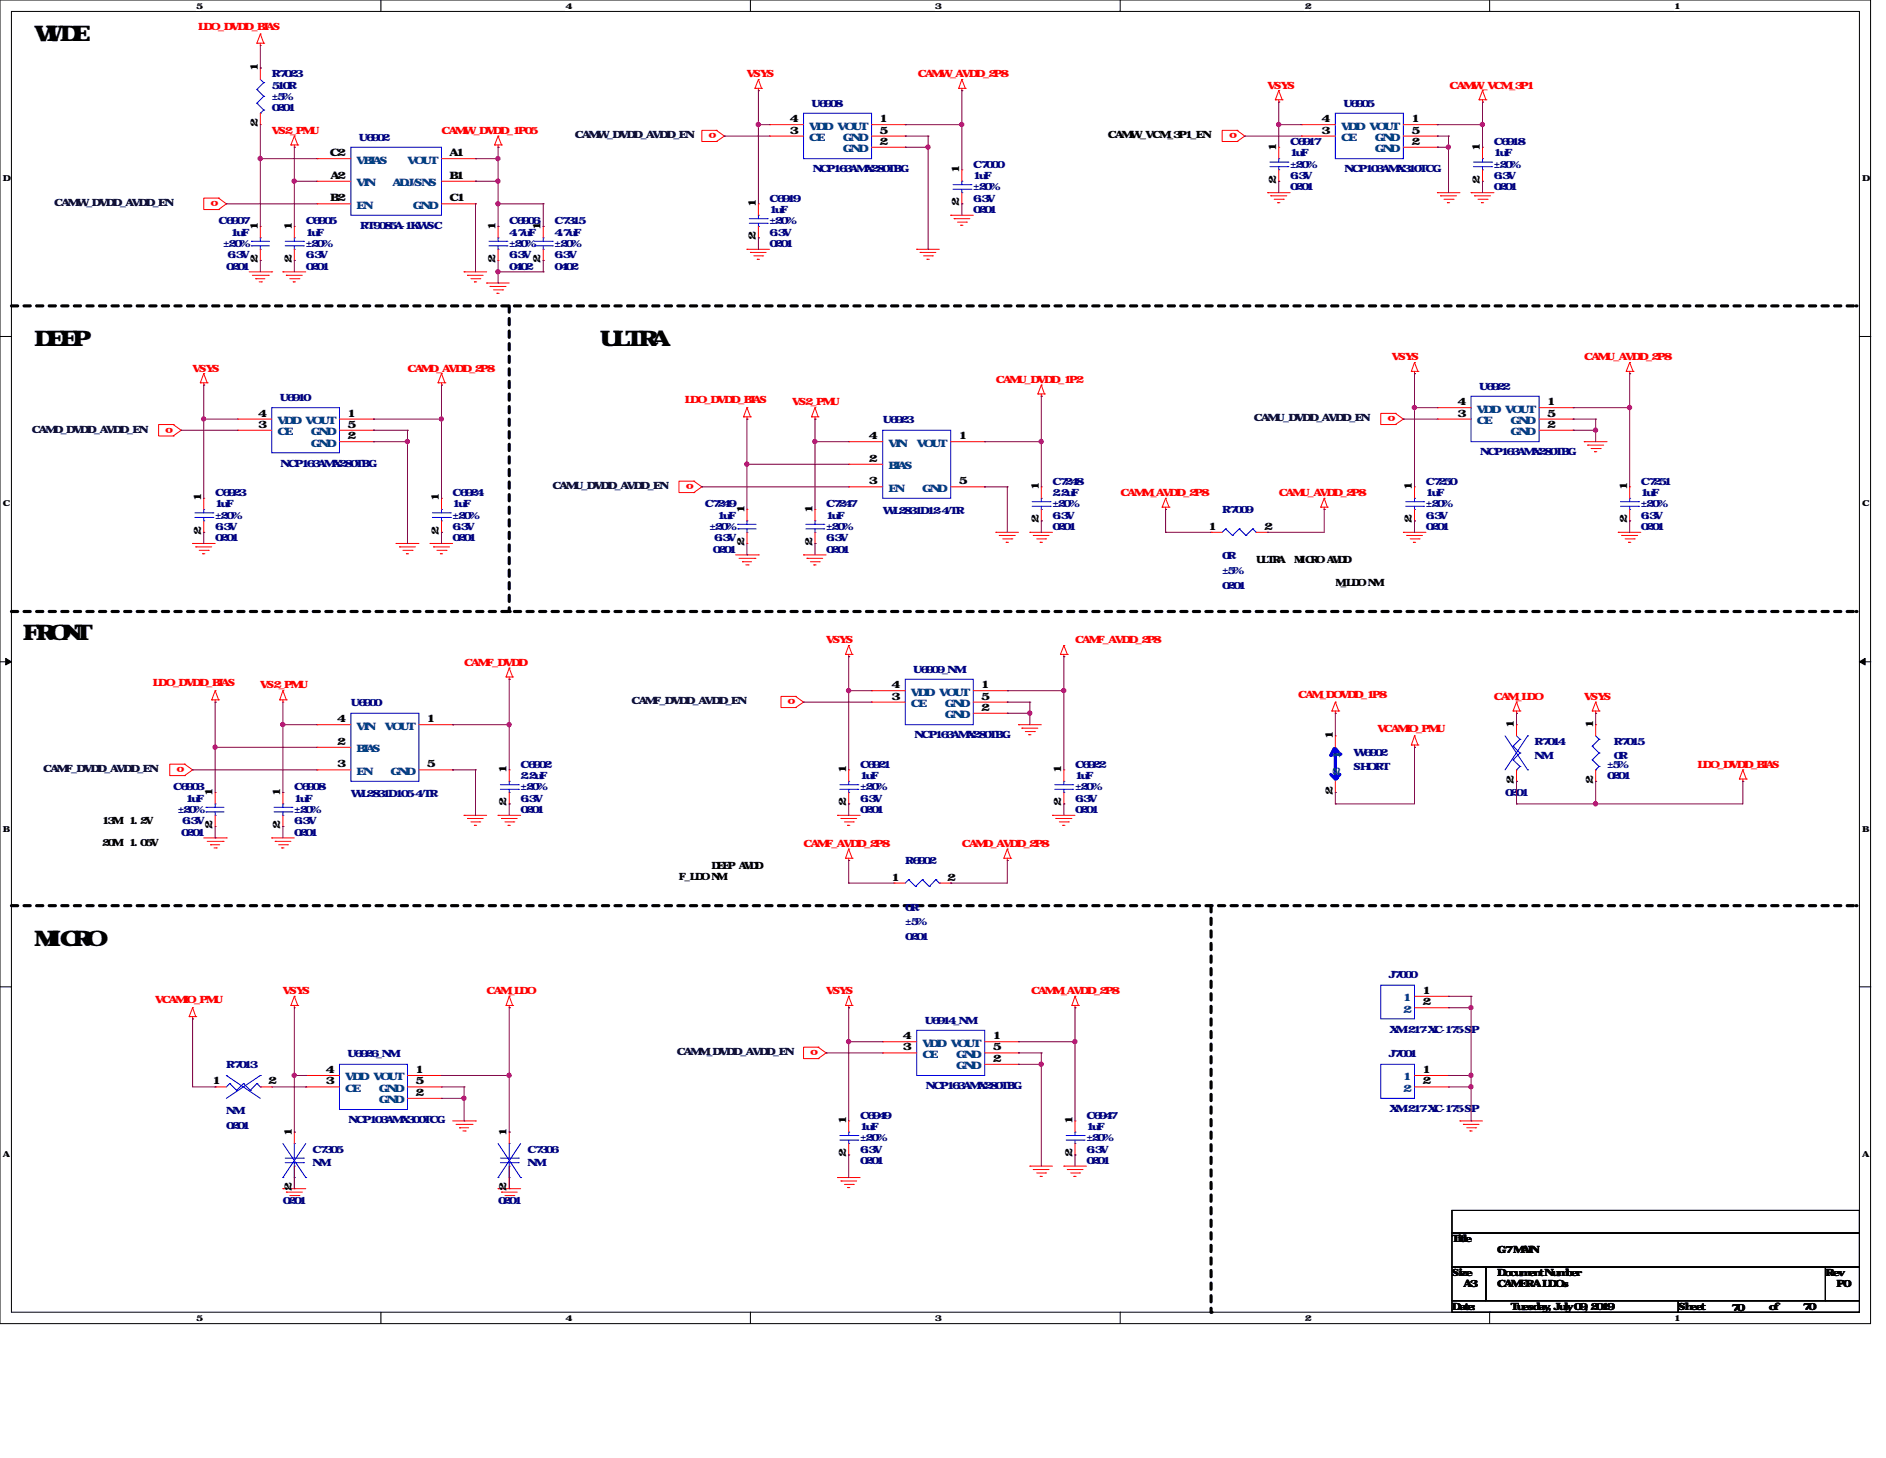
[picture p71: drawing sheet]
<svg xmlns="http://www.w3.org/2000/svg" width="279mm" height="216mm" viewBox="0 0 279 216" stroke-linecap="round" stroke-linejoin="round" font-family="sans-serif">
<defs><g id="words">
<g font-size="3.2">
<text x="5" y="6">W</text>
<text x="6.9" y="6">IDE</text>
<text x="5" y="51.3">DEEP</text>
<text x="88.9" y="51.3">ULTRA</text>
<text x="3.4" y="94.8">FRONT</text>
<text x="5" y="140.1">M</text>
<text x="6.9" y="140.1">ICRO</text>
</g>
<g font-size="1.5" fill="#f00">
<text x="29.3" y="4.4">LDO_DVDD_BIAS</text>
<text x="110.7" y="11.4">VSYS</text>
<text x="136" y="11.4">CAMW_AVDD_2P8</text>
<text x="187.8" y="13.1">VSYS</text>
<text x="214.8" y="13.1">CAMW_VCM_3P1</text>
<text x="40.3" y="19.8">VS2_PMU</text>
<text x="65.4" y="19.8">CAMW_DVDD_1P05</text>
<text x="106.1" y="19.7" transform="rotate(-180 106.1 19.7)">o</text>
<text x="183.3" y="19.7" transform="rotate(-180 183.3 19.7)">o</text>
<text x="32.4" y="29.8" transform="rotate(-180 32.4 29.8)">o</text>
<text x="206.2" y="53.3">VSYS</text>
<text x="234.7" y="53.3">CAMU_AVDD_2P8</text>
<text x="28.5" y="55">VSYS</text>
<text x="60.4" y="55">CAMD_AVDD_2P8</text>
<text x="101.4" y="59.7">LDO_DVDD_BIAS</text>
<text x="147.5" y="56.7">CAMU_DVDD_1P2</text>
<text x="25.7" y="63.3" transform="rotate(-180 25.7 63.3)">o</text>
<text x="117.3" y="60">VS2_PMU</text>
<text x="206.7" y="61.6" transform="rotate(-180 206.7 61.6)">o</text>
<text x="102.8" y="71.7" transform="rotate(-180 102.8 71.7)">o</text>
<text x="166" y="73.4">CAMM_AVDD_2P8</text>
<text x="189.4" y="73.4">CAMU_AVDD_2P8</text>
<text x="122.4" y="95.3">VSYS</text>
<text x="159.3" y="95.3">CAMF_AVDD_2P8</text>
<text x="22.6" y="101.6">LDO_DVDD_BIAS</text>
<text x="38.6" y="101.9">VS2_PMU</text>
<text x="68.7" y="98.6">CAMF_DVDD</text>
<text x="117.9" y="103.5" transform="rotate(-180 117.9 103.5)">o</text>
<text x="192.3" y="103.3">CAM_DOVDD_1P8</text>
<text x="221.3" y="103.6">CAM_LDO</text>
<text x="234.7" y="103.6">VSYS</text>
<text x="27.3" y="113.6" transform="rotate(-180 27.3 113.6)">o</text>
<text x="204" y="108.3">VCAMIO_PMU</text>
<text x="251.5" y="113.7">LDO_DVDD_BIAS</text>
<text x="119" y="125.4">CAMF_AVDD_2P8</text>
<text x="142.5" y="125.4">CAMD_AVDD_2P8</text>
<text x="23" y="148.5">VCAMIO_PMU</text>
<text x="41.9" y="147.2">VSYS</text>
<text x="72.1" y="147.2">CAM_LDO</text>
<text x="122.4" y="147.2">VSYS</text>
<text x="152.7" y="147.2">CAMM_AVDD_2P8</text>
<text x="121.2" y="155.5" transform="rotate(-180 121.2 155.5)">o</text>
</g>
<g font-size="1.5">
<text x="38.2" y="10.6" transform="rotate(-90 38.2 10.6)">1</text>
<text x="38.2" y="18.8" transform="rotate(-90 38.2 18.8)">2</text>
<text x="48.9" y="23.1">C2</text>
<text x="66.6" y="23.1">A1</text>
<text x="117" y="19.8">3</text>
<text x="117" y="18.1">4</text>
<text x="130.3" y="18.1">1</text>
<text x="130.3" y="21.4">2</text>
<text x="130.3" y="19.8">5</text>
<text x="164.1" y="20.5">CAMW_VCM_3P1_EN</text>
<text x="189.1" y="22.3" transform="rotate(-90 189.1 22.3)">1</text>
<text x="195.8" y="19.8">3</text>
<text x="195.8" y="18.1">4</text>
<text x="209.1" y="18.1">1</text>
<text x="209.1" y="21.4">2</text>
<text x="209.1" y="19.8">5</text>
<text x="219.2" y="22.3" transform="rotate(-90 219.2 22.3)">1</text>
<text x="48.9" y="29.8">B2</text>
<text x="49" y="26.5">A2</text>
<text x="66.6" y="26.5">B1</text>
<text x="66.6" y="29.8">C1</text>
<text x="142.1" y="25.7" transform="rotate(-90 142.1 25.7)">1</text>
<text x="189.1" y="27.2" transform="rotate(-90 189.1 27.2)">2</text>
<text x="219.2" y="27.2" transform="rotate(-90 219.2 27.2)">2</text>
<text x="38.2" y="34" transform="rotate(-90 38.2 34)">1</text>
<text x="43.2" y="34" transform="rotate(-90 43.2 34)">1</text>
<text x="73.4" y="34" transform="rotate(-90 73.4 34)">1</text>
<text x="80.1" y="34" transform="rotate(-90 80.1 34)">1</text>
<text x="112" y="35.6" transform="rotate(-90 112 35.6)">2</text>
<text x="112" y="30.7" transform="rotate(-90 112 30.7)">1</text>
<text x="142.1" y="30.6" transform="rotate(-90 142.1 30.6)">2</text>
<text x="38.2" y="38.9" transform="rotate(-90 38.2 38.9)">2</text>
<text x="43.2" y="38.9" transform="rotate(-90 43.2 38.9)">2</text>
<text x="73.4" y="38.9" transform="rotate(-90 73.4 38.9)">2</text>
<text x="80.1" y="38.9" transform="rotate(-90 80.1 38.9)">2</text>
<text x="215.9" y="60">4</text>
<text x="229.2" y="60">1</text>
<text x="38.2" y="63.3">3</text>
<text x="38.2" y="61.7">4</text>
<text x="51.5" y="61.7">1</text>
<text x="51.5" y="65">2</text>
<text x="51.5" y="63.3">5</text>
<text x="128.7" y="65">4</text>
<text x="142" y="65">1</text>
<text x="215.9" y="61.7">3</text>
<text x="229.2" y="63.3">2</text>
<text x="229.2" y="61.7">5</text>
<text x="128.7" y="68.4">2</text>
<text x="128.7" y="71.7">3</text>
<text x="142" y="71.7">5</text>
<text x="29.8" y="74.3" transform="rotate(-90 29.8 74.3)">1</text>
<text x="65" y="74.3" transform="rotate(-90 65 74.3)">1</text>
<text x="110.3" y="75.9" transform="rotate(-90 110.3 75.9)">1</text>
<text x="120.4" y="75.9" transform="rotate(-90 120.4 75.9)">1</text>
<text x="153.9" y="77.5" transform="rotate(-90 153.9 77.5)">2</text>
<text x="153.9" y="72.6" transform="rotate(-90 153.9 72.6)">1</text>
<text x="209.2" y="77.5" transform="rotate(-90 209.2 77.5)">2</text>
<text x="209.2" y="72.6" transform="rotate(-90 209.2 72.6)">1</text>
<text x="241" y="77.5" transform="rotate(-90 241 77.5)">2</text>
<text x="241" y="72.6" transform="rotate(-90 241 72.6)">1</text>
<text x="29.8" y="79.2" transform="rotate(-90 29.8 79.2)">2</text>
<text x="65" y="79.2" transform="rotate(-90 65 79.2)">2</text>
<text x="110.3" y="80.9" transform="rotate(-90 110.3 80.9)">2</text>
<text x="120.4" y="80.9" transform="rotate(-90 120.4 80.9)">2</text>
<text x="179" y="78.4">1</text>
<text x="186.1" y="83.4">ULTRA</text>
<text x="187.3" y="78.4">2</text>
<text x="191.7" y="83.4">MICRO AVDD共用调试</text>
<text x="197.8" y="86.7">M_LDO NM</text>
<text x="132.1" y="101.9">4</text>
<text x="145.4" y="101.9">1</text>
<text x="50" y="106.9">4</text>
<text x="63.2" y="106.9">1</text>
<text x="132.1" y="103.6">3</text>
<text x="145.4" y="105.2">2</text>
<text x="145.4" y="103.6">5</text>
<text x="224.3" y="107.8" transform="rotate(-90 224.3 107.8)">1</text>
<text x="236" y="107.8" transform="rotate(-90 236 107.8)">1</text>
<text x="50" y="110.3">2</text>
<text x="50" y="113.6">3</text>
<text x="63.2" y="113.6">5</text>
<text x="197.4" y="109.5" transform="rotate(-90 197.4 109.5)">1</text>
<text x="31.5" y="117.9" transform="rotate(-90 31.5 117.9)">1</text>
<text x="41.5" y="117.9" transform="rotate(-90 41.5 117.9)">1</text>
<text x="75.1" y="119.4" transform="rotate(-90 75.1 119.4)">2</text>
<text x="75.1" y="114.5" transform="rotate(-90 75.1 114.5)">1</text>
<text x="125.3" y="119.4" transform="rotate(-90 125.3 119.4)">2</text>
<text x="125.3" y="114.5" transform="rotate(-90 125.3 114.5)">1</text>
<text x="157.2" y="119.4" transform="rotate(-90 157.2 119.4)">2</text>
<text x="157.2" y="114.5" transform="rotate(-90 157.2 114.5)">1</text>
<text x="197.4" y="117.7" transform="rotate(-90 197.4 117.7)">2</text>
<text x="224.3" y="116" transform="rotate(-90 224.3 116)">2</text>
<text x="236" y="116" transform="rotate(-90 236 116)">2</text>
<text x="15.1" y="122">13M</text>
<text x="15.1" y="125.3">20M</text>
<text x="19.1" y="122">1.2V</text>
<text x="19.1" y="125.3">1.05V</text>
<text x="31.5" y="122.8" transform="rotate(-90 31.5 122.8)">2</text>
<text x="41.5" y="122.8" transform="rotate(-90 41.5 122.8)">2</text>
<text x="100.6" y="128.7">前摄跟DEEP AVDD共用调试</text>
<text x="100.6" y="130.3">F_LDO NM</text>
<text x="132.1" y="130.4">1</text>
<text x="140.3" y="130.4">2</text>
<text x="210.7" y="147.1">1</text>
<text x="210.7" y="148.8">2</text>
<text x="133.8" y="155.5">3</text>
<text x="133.8" y="153.9">4</text>
<text x="147.1" y="153.9">1</text>
<text x="147.1" y="155.5">5</text>
<text x="31.5" y="160.6">1</text>
<text x="39.8" y="160.6">2</text>
<text x="48.3" y="160.6">3</text>
<text x="48.3" y="158.9">4</text>
<text x="61.6" y="158.9">1</text>
<text x="61.6" y="160.6">5</text>
<text x="147.1" y="157.2">2</text>
<text x="210.7" y="158.9">1</text>
<text x="210.7" y="160.6">2</text>
<text x="61.6" y="162.3">2</text>
<text x="125.3" y="166.5" transform="rotate(-90 125.3 166.5)">1</text>
<text x="158.9" y="166.5" transform="rotate(-90 158.9 166.5)">1</text>
<text x="43.2" y="168.1" transform="rotate(-90 43.2 168.1)">1</text>
<text x="75.1" y="168.1" transform="rotate(-90 75.1 168.1)">1</text>
<text x="125.3" y="171.4" transform="rotate(-90 125.3 171.4)">2</text>
<text x="158.9" y="171.4" transform="rotate(-90 158.9 171.4)">2</text>
<text x="43.2" y="176.4" transform="rotate(-90 43.2 176.4)">2</text>
<text x="75.1" y="176.4" transform="rotate(-90 75.1 176.4)">2</text>
<text x="215.1" y="183.9">Title</text>
<text x="221.8" y="185.6">G7 MAIN</text>
<text x="215.1" y="189">Size</text>
<text x="216.8" y="190.6">A3</text>
<text x="221.8" y="190.6">CAMERA LDOs</text>
<text x="221.8" y="189">Document Number</text>
<text x="270.4" y="189">Rev</text>
<text x="272.1" y="190.6">P0</text>
<text x="215.1" y="194">Date:</text>
<text x="223.8" y="194">Tuesday, July 09, 2019</text>
<text x="248.6" y="194">Sheet</text>
<text x="256.5" y="194.1">70</text>
<text x="262" y="194">of</text>
<text x="267.1" y="194">70</text>
</g>
<g font-size="1.5" fill="#000080">
<text x="40.3" y="11.4">R7023</text>
<text x="40.3" y="13.1">510R</text>
<text x="40.3" y="14.8">±5%</text>
<text x="40.3" y="16.5">0201</text>
<text x="120.2" y="15.8">U6908</text>
<text x="199" y="15.8">U6905</text>
<text x="53.2" y="20.8">U6902</text>
<text x="191.1" y="21.5">C6917</text>
<text x="191.1" y="23.2">1uF</text>
<text x="221.3" y="21.5">C6918</text>
<text x="221.3" y="23.2">1uF</text>
<text x="114" y="29.9">C6919</text>
<text x="120.4" y="25.5">NCP163AMX280TBG</text>
<text x="144.2" y="24.8">C7000</text>
<text x="144.2" y="26.5">1uF</text>
<text x="144.2" y="29.9">6.3V</text>
<text x="144.2" y="28.2">±20%</text>
<text x="191.1" y="28.2">0201</text>
<text x="191.1" y="26.5">6.3V</text>
<text x="191.1" y="24.8">±20%</text>
<text x="199.2" y="25.5">NCP103AMX310TCG</text>
<text x="221.3" y="28.2">0201</text>
<text x="221.3" y="26.5">6.3V</text>
<text x="221.3" y="24.8">±20%</text>
<text x="32.4" y="33.2">C6907</text>
<text x="34.2" y="34.9">1uF</text>
<text x="45.3" y="33.2">C6905</text>
<text x="45.3" y="34.9">1uF</text>
<text x="53.3" y="33.9">RT9085A-1KWSC</text>
<text x="75.4" y="33.2">C6906</text>
<text x="75.4" y="34.9">4.7uF</text>
<text x="82.2" y="33.2">C7315</text>
<text x="82.2" y="34.9">4.7uF</text>
<text x="114" y="31.5">1uF</text>
<text x="114" y="34.9">6.3V</text>
<text x="114" y="33.2">±20%</text>
<text x="144.2" y="31.5">0201</text>
<text x="33.1" y="36.6">±20%</text>
<text x="33.5" y="39.9">0201</text>
<text x="33.7" y="38.3">6.3V</text>
<text x="45.3" y="39.9">0201</text>
<text x="45.3" y="38.3">6.3V</text>
<text x="45.3" y="36.6">±20%</text>
<text x="75.4" y="39.9">0402</text>
<text x="75.4" y="38.3">6.3V</text>
<text x="75.4" y="36.6">±20%</text>
<text x="82.2" y="39.9">0402</text>
<text x="82.2" y="38.3">6.3V</text>
<text x="82.2" y="36.6">±20%</text>
<text x="114" y="36.6">0201</text>
<text x="41.4" y="59.4">U6910</text>
<text x="219.1" y="57.7">U6922</text>
<text x="130.8" y="62.6">U6923</text>
<text x="41.6" y="69.1">NCP163AMX280TBG</text>
<text x="155.9" y="71.8">C7248</text>
<text x="211.2" y="71.8">C7250</text>
<text x="219.3" y="67.4">NCP163AMX280TBG</text>
<text x="243.1" y="71.8">C7251</text>
<text x="31.9" y="73.4">C6923</text>
<text x="31.9" y="75.1">1uF</text>
<text x="31.9" y="76.8">±20%</text>
<text x="67.1" y="73.4">C6924</text>
<text x="67.1" y="75.1">1uF</text>
<text x="67.1" y="76.8">±20%</text>
<text x="104.4" y="75.1">C7249</text>
<text x="106.3" y="76.8">1uF</text>
<text x="122.4" y="75.1">C7247</text>
<text x="122.4" y="76.8">1uF</text>
<text x="130.8" y="76.2">WL2831D12-4/TR</text>
<text x="155.9" y="73.4">2.2uF</text>
<text x="155.9" y="76.8">6.3V</text>
<text x="155.9" y="75.1">±20%</text>
<text x="181.1" y="76">R7009</text>
<text x="211.2" y="73.4">1uF</text>
<text x="211.2" y="76.8">6.3V</text>
<text x="211.2" y="75.1">±20%</text>
<text x="243.1" y="73.4">1uF</text>
<text x="243.1" y="76.8">6.3V</text>
<text x="243.1" y="75.1">±20%</text>
<text x="31.9" y="80.2">0201</text>
<text x="31.9" y="78.5">6.3V</text>
<text x="67.1" y="80.2">0201</text>
<text x="67.1" y="78.5">6.3V</text>
<text x="105.1" y="78.5">±20%</text>
<text x="105.6" y="81.8">0201</text>
<text x="105.8" y="80.2">6.3V</text>
<text x="122.4" y="81.8">0201</text>
<text x="122.4" y="80.2">6.3V</text>
<text x="122.4" y="78.5">±20%</text>
<text x="155.9" y="78.5">0201</text>
<text x="181.1" y="82.8">0R</text>
<text x="211.2" y="78.5">0201</text>
<text x="243.1" y="78.5">0201</text>
<text x="181.1" y="85">±5%</text>
<text x="181.1" y="87.2">0201</text>
<text x="135.3" y="99.6">U6909_NM</text>
<text x="52" y="104.5">U6900</text>
<text x="77.1" y="113.7">C6902</text>
<text x="127.4" y="113.7">C6921</text>
<text x="135.5" y="109.3">NCP163AMX280TBG</text>
<text x="159.3" y="113.7">C6922</text>
<text x="200.5" y="112">W6902</text>
<text x="227.3" y="110.3">R7014</text>
<text x="227.3" y="112.4">NM</text>
<text x="238.1" y="113.7">±5%</text>
<text x="239.1" y="110.3">R7015</text>
<text x="239.1" y="112.4">0R</text>
<text x="25.7" y="117.1">C6903</text>
<text x="27.5" y="118.7">1uF</text>
<text x="43.6" y="117.1">C6908</text>
<text x="43.6" y="118.7">1uF</text>
<text x="52" y="118.1">WL2831D105-4/TR</text>
<text x="77.1" y="115.4">2.2uF</text>
<text x="77.1" y="118.7">6.3V</text>
<text x="77.1" y="117.1">±20%</text>
<text x="127.4" y="115.4">1uF</text>
<text x="127.4" y="118.7">6.3V</text>
<text x="127.4" y="117.1">±20%</text>
<text x="159.3" y="115.4">1uF</text>
<text x="159.3" y="118.7">6.3V</text>
<text x="159.3" y="117.1">±20%</text>
<text x="200.5" y="114">SHORT</text>
<text x="223" y="117.9">0201</text>
<text x="238.1" y="115.4">0201</text>
<text x="26.3" y="120.4">±20%</text>
<text x="26.8" y="123.7">0201</text>
<text x="27" y="122.1">6.3V</text>
<text x="43.6" y="123.7">0201</text>
<text x="43.6" y="122.1">6.3V</text>
<text x="43.6" y="120.4">±20%</text>
<text x="77.1" y="120.4">0201</text>
<text x="127.4" y="120.4">0201</text>
<text x="159.3" y="120.4">0201</text>
<text x="134.1" y="127.9">R6902</text>
<text x="134.1" y="134.8">0R</text>
<text x="134.1" y="137">±5%</text>
<text x="134.1" y="139.2">0201</text>
<text x="205.7" y="144.9">J7000</text>
<text x="137" y="151.6">U6914_NM</text>
<text x="205.9" y="152.9">XM-217-XC-175-SP</text>
<text x="33.5" y="158.1">R7013</text>
<text x="51.5" y="156.6">U6926_NM</text>
<text x="137.2" y="161.3">NCP163AMX280TBG</text>
<text x="205.7" y="156.6">J7001</text>
<text x="33.5" y="165">NM</text>
<text x="33.5" y="167.2">0201</text>
<text x="51.6" y="166.3">NCP103AMX300TCG</text>
<text x="127.4" y="165.7">C6949</text>
<text x="127.4" y="167.3">1uF</text>
<text x="161" y="165.7">C6947</text>
<text x="161" y="167.3">1uF</text>
<text x="205.9" y="164.6">XM-217-XC-175-SP</text>
<text x="46.3" y="170.7">C7305</text>
<text x="46.3" y="172.7">NM</text>
<text x="78.1" y="170.7">C7306</text>
<text x="78.1" y="172.7">NM</text>
<text x="127.4" y="172.4">0201</text>
<text x="127.4" y="170.7">6.3V</text>
<text x="127.4" y="169">±20%</text>
<text x="161" y="172.4">0201</text>
<text x="161" y="170.7">6.3V</text>
<text x="161" y="169">±20%</text>
<text x="41.9" y="178.2">0201</text>
<text x="73.8" y="178.2">0201</text>
</g>
<g font-size="1.5" fill="#000040">
<text x="85.2" y="20.5">CAMW_DVDD_AVDD_EN</text>
<text x="8" y="30.5">CAMW_DVDD_AVDD_EN</text>
<text x="4.7" y="64.1">CAMD_DVDD_AVDD_EN</text>
<text x="185.8" y="62.4">CAMU_DVDD_AVDD_EN</text>
<text x="81.8" y="72.4">CAMU_DVDD_AVDD_EN</text>
<text x="93.6" y="104.3">CAMF_DVDD_AVDD_EN</text>
<text x="6.4" y="114.3">CAMF_DVDD_AVDD_EN</text>
<text x="100.2" y="156.3">CAMM_DVDD_AVDD_EN</text>
</g>
<g font-size="1.5" fill="#004080">
<text x="119.9" y="20.9">CE</text>
<text x="119.9" y="19.2">VDD VOUT</text>
<text x="124.9" y="22.5">GND</text>
<text x="124.9" y="20.9">GND</text>
<text x="198.7" y="20.9">CE</text>
<text x="198.7" y="19.2">VDD VOUT</text>
<text x="203.7" y="22.5">GND</text>
<text x="203.7" y="20.9">GND</text>
<text x="52.8" y="27.6">VIN</text>
<text x="52.8" y="24.2">VBIAS</text>
<text x="58.2" y="27.6">ADJ/SNS</text>
<text x="60.4" y="24.2">VOUT</text>
<text x="52.8" y="30.9">EN</text>
<text x="61.2" y="30.9">GND</text>
<text x="41.1" y="64.4">CE</text>
<text x="41.1" y="62.8">VDD VOUT</text>
<text x="46.1" y="64.4">GND</text>
<text x="218.8" y="62.8">CE</text>
<text x="218.8" y="61.1">VDD VOUT</text>
<text x="223.8" y="64.4">GND</text>
<text x="223.8" y="62.8">GND</text>
<text x="46.1" y="66.1">GND</text>
<text x="131.6" y="69.5">BIAS</text>
<text x="131.6" y="66.1">VIN</text>
<text x="135.8" y="66.1">VOUT</text>
<text x="131.6" y="72.8">EN</text>
<text x="136.6" y="72.8">GND</text>
<text x="135" y="104.7">CE</text>
<text x="135" y="103">VDD VOUT</text>
<text x="140" y="106.3">GND</text>
<text x="140" y="104.7">GND</text>
<text x="52.8" y="111.4">BIAS</text>
<text x="52.8" y="108">VIN</text>
<text x="57" y="108">VOUT</text>
<text x="198.5" y="112.4" transform="rotate(-90 198.5 112.4)">1</text>
<text x="52.8" y="114.7">EN</text>
<text x="57.8" y="114.7">GND</text>
<text x="198.5" y="114.8" transform="rotate(-90 198.5 114.8)">2</text>
<text x="207.9" y="148.3">1</text>
<text x="207.9" y="149.9">2</text>
<text x="136.7" y="155">VDD VOUT</text>
<text x="51.1" y="161.7">CE</text>
<text x="51.1" y="160">VDD VOUT</text>
<text x="56.1" y="161.7">GND</text>
<text x="136.7" y="156.6">CE</text>
<text x="141.6" y="158.3">GND</text>
<text x="141.6" y="156.6">GND</text>
<text x="207.9" y="160">1</text>
<text x="207.9" y="161.7">2</text>
<text x="56.1" y="163.4">GND</text>
</g>
<g font-size="1.2">
<text x="29" y="1.3">5</text>
<text x="83.8" y="1.3">4</text>
<text x="138.5" y="1.3">3</text>
<text x="193.3" y="1.3">2</text>
<text x="248" y="1.3">1</text>
<text x=".4" y="26.8">D</text>
<text x="275.9" y="26.8">D</text>
<text x=".4" y="75">C</text>
<text x="275.9" y="75">C</text>
<text x=".4" y="123.1">B</text>
<text x="275.9" y="123.1">B</text>
<text x=".4" y="171.3">A</text>
<text x="275.9" y="171.3">A</text>
<text x="29" y="195.6">5</text>
<text x="83.8" y="195.6">4</text>
<text x="138.5" y="195.6">3</text>
<text x="193.3" y="195.6">2</text>
<text x="248" y="195.6">1</text>
</g>
</g></defs>
<path d="M0 0h277.1v196h-277.1zM1.7 1.7h273.8v192.6h-273.8z" fill="none" stroke="#000" stroke-width=".15"/>
<g fill="#fff">
<path d="M29 .2h.7v1.3h-.7z"/>
<path d="M29 194.5h.7v1.3h-.7z"/>
</g>
<path d="M56.4 0v1.7M56.4 194.3v1.7" fill="none" stroke="#000" stroke-width=".15"/>
<g fill="#fff">
<path d="M83.8 .2h.6v1.3h-.6z"/>
<path d="M83.8 194.5h.6v1.3h-.6z"/>
</g>
<path d="M111.2 0v1.7M111.2 194.3v1.7" fill="none" stroke="#000" stroke-width=".15"/>
<g fill="#fff">
<path d="M138.5 .2h.6v1.3h-.6z"/>
<path d="M138.5 194.5h.6v1.3h-.6z"/>
</g>
<path d="M165.9 0v1.7M165.9 194.3v1.7" fill="none" stroke="#000" stroke-width=".15"/>
<g fill="#fff">
<path d="M193.3 .2h.6v1.3h-.6z"/>
<path d="M193.3 194.5h.6v1.3h-.6z"/>
</g>
<path d="M220.7 0v1.7M220.7 194.3v1.7" fill="none" stroke="#000" stroke-width=".15"/>
<g fill="#fff">
<path d="M248 .2h.7v1.3h-.7z"/>
<path d="M248 194.5h.7v1.3h-.7z"/>
<path d="M.4 25.7h.9v1.4h-.9z"/>
<path d="M275.9 25.7h.8v1.4h-.8z"/>
<path d="M.4 73.9h.9v1.3h-.9z"/>
<path d="M275.9 73.9h.8v1.3h-.8z"/>
</g>
<path d="M0 49.8h1.7M275.5 49.8h1.7" fill="none" stroke="#000" stroke-width=".15"/>
<g fill="#fff">
<path d="M.4 122h.8v1.4h-.8z"/>
<path d="M275.9 122h.7v1.4h-.7z"/>
</g>
<path d="M0 98h1.7M275.5 98h1.7" fill="none" stroke="#000" stroke-width=".15"/>
<path d="M.8 97.5l.9 .5-.9 .5zM275.5 98l.8-.5v1z" fill="#000" stroke="#000" stroke-width=".15"/>
<g fill="#fff">
<path d="M.4 170.2h.8v1.3h-.8z"/>
<path d="M275.9 170.2h.7v1.3h-.7z"/>
</g>
<path d="M0 146.1h1.7M275.5 146.1h1.7M215.1 179.2h60.4v3.4h-60.4zM215.1 182.6h60.4v5h-60.4zM215.1 187.6h5v5h-5zM215.1 192.6h33.5v1.7h-33.5zM220.1 187.6h50.3v5h-50.3zM248.6 192.6h26.9v1.7h-26.9zM270.4 187.6h5.1v5h-5.1z" fill="none" stroke="#000" stroke-width=".15"/>
<path d="M1.7 45.3h273.3M75.4 45.3v45.3M1.7 90.6h273.3M1.7 134.1h273.3M179.4 134.1v60.2" fill="none" stroke="#000" stroke-width=".47" stroke-dasharray=".9 .9"/>
<g fill="#000" stroke-dasharray=".9 .9">
<circle cx="275" cy="45.3" r=".23"/>
<circle cx="75.4" cy="90.6" r=".23"/>
<circle cx="275" cy="90.6" r=".23"/>
<circle cx="275" cy="134.1" r=".23"/>
<circle cx="179.4" cy="194.3" r=".23"/>
</g>
<g fill="none" stroke="#f00" stroke-width=".15">
<path d="M38.1 6.4h.1M38.1 6.4h1M38.6 6.7h.1M38.6 5h.1M38.6 10.1h.1M38.6 18.5h.1M38.6 6.4v.3M38.6 10.1v1.7M38.6 16.8v1.7M38.6 5l-.5 1.4M38.6 5l.5 1.4M39.1 6.4h.1"/>
<path d="M106.1 19.3h.1M106.1 19.3h-2.1v1.7h2.1M106.1 19.3l1.2 .9-1.2 .8M111.8 13.1h.1M111.8 13.1h1M112.4 13.4h.1M112.4 11.8h.1M112.4 13.1v.3M112.4 11.8l-.6 1.3M112.4 11.8l.4 1.3M112.8 13.1h.1M114 18.5h.1"/>
<path d="M114 18.5h5M129.1 18.5h5M134.1 18.5h.1M142 13.1h.1M142 13.1h1M142.5 13.4h.1M142.5 11.8h.1M142.5 13.1v.3M142.5 11.8l.5 1.3M142.5 11.8l-.5 1.3M143 13.1h.1M183.3 19.3h.1"/>
<path d="M183.3 19.3h-2.2v1.7h2.2M183.3 19.3l1.1 .9-1.1 .8M188.9 14.8h.1M188.9 14.8h1M189.4 15.1h.1M189.4 13.4h.1M189.4 14.8v.3M189.4 13.4l-.5 1.4M189.4 13.4l.5 1.4M189.9 14.8h.1M192.8 18.5h.1M192.8 18.5h5"/>
<path d="M207.9 18.5h5M212.9 18.5h.1M219.1 14.8h.1M219.1 14.8h1M219.6 15.1h.1M219.6 13.4h.1M219.6 14.8v.3M219.6 13.4l.5 1.4M219.6 13.4l-.5 1.4M220.1 14.8h.1M32.4 31h.1M32.4 29.3h.1"/>
<path d="M32.4 29.3h-2.2v1.7h2.2M32.4 29.3l1.1 .9-1.1 .8M43.1 21.5h.1M43.1 21.5h1M43.6 21.8h.1M43.6 20.2h.1M43.6 21.5v.3M43.6 20.2l-.5 1.3M43.6 20.2l.5 1.3M44.1 21.5h.1M46.9 26.8h.1M46.9 30.2h.1"/>
<path d="M46.9 23.5h.1M46.9 23.5h5.1M46.9 26.8h5.1M46.9 30.2h5.1M65.4 23.5h5M65.4 26.8h5M65.4 30.2h5M70.4 23.5h.1M70.4 26.8h.1M70.4 30.2h.1M73.3 21.5h.1M73.3 21.5h1"/>
<path d="M73.8 21.8h.1M73.8 20.2h.1M73.8 33.5h.1M73.8 38.6h.1M73.8 21.5v.3M73.8 33.5v1.7M73.8 36.9v1.7M73.8 20.2l-.5 1.3M73.8 20.2l.5 1.3M74.3 21.5h.1M106.1 21h.1M110.7 36.9h.1"/>
<path d="M110.7 36.9h3.3M111.2 37.4h.1M111.2 37.4h2.3M111.7 37.9h1.3M112.2 38.4h.1M112.2 38.4h.3M112.4 30.2h.1M112.4 35.2h.1M112.4 30.2v1.7M112.4 33.5v1.7M113 37.9h.1M114 20.2h.1"/>
<path d="M114 20.2h5M129.1 21.8h5M129.1 20.2h5M134.1 21.8h.1M134.1 20.2h.1M135.8 36.9h.1M135.8 36.9h3.3M136.3 37.4h.1M136.3 37.4h2.3M136.8 37.9h1.3M137.3 38.4h.1M137.3 38.4h.4"/>
<path d="M138.1 37.9h.1M140.8 31.9h.1M140.8 31.9h3.4M141.4 32.4h.1M141.4 32.4h2.3M141.9 32.9h1.3M142.3 33.4h.1M142.3 33.4h.4M142.5 25.1h.1M142.5 30.2h.1M142.5 25.1v1.7M142.5 28.5v1.7"/>
<path d="M143.2 32.9h.1M183.3 21h.1M187.8 28.5h.1M187.8 28.5h3.3M188.3 29h.1M188.3 29h2.3M188.8 29.5h1.3M189.3 30h.1M189.3 30h.3M189.4 21.8h.1M189.4 26.8h.1M189.4 21.8v1.7"/>
<path d="M189.4 25.1v1.7M190.1 29.5h.1M192.8 20.2h.1M192.8 20.2h5M207.9 21.8h5M207.9 20.2h5M212.9 28.5h.1M212.9 21.8h.1M212.9 20.2h.1M212.9 28.5h3.4M213.4 29h.1M213.4 29h2.4"/>
<path d="M213.9 29.5h1.4M214.4 30h.1M214.4 30h.4M215.3 29.5h.1M217.9 28.5h.1M217.9 28.5h3.4M218.4 29h.1M218.4 29h2.4M218.9 29.5h1.4M219.5 30h.1M219.5 30h.3M219.6 21.8h.1"/>
<path d="M219.6 26.8h.1M219.6 21.8v1.7M219.6 25.1v1.7M220.3 29.5h.1M29.7 56.7h.1M29.7 56.7h1M30.2 57h.1M30.2 55.3h.1M30.2 56.7v.3M30.2 55.3l-.5 1.4M30.2 55.3l.5 1.4M30.7 56.7h.1"/>
<path d="M36.9 40.3h3.4M37.4 40.8h2.4M37.9 41.3h.1M37.9 41.3h1.3M38.4 41.7h.3M38.7 41.7h.1M39.8 40.8h.1M40.3 40.3h.1M41.9 40.3h.1M41.9 40.3h3.4M42.4 40.8h.1M42.4 40.8h2.4"/>
<path d="M42.9 41.3h1.4M43.4 41.7h.1M43.4 41.7h.4M44.3 41.3h.1M64.9 56.7h.1M64.9 56.7h1M65.4 57h.1M65.4 55.3h.1M65.4 56.7v.3M65.4 55.3l-.5 1.4M65.4 55.3l.5 1.4M65.9 56.7h.1"/>
<path d="M68.7 40.3h.1M68.7 40.3h3.4M69.3 40.8h.1M69.3 40.8h2.3M69.8 41.3h1.3M70.3 41.7h.1M70.3 41.7h.3M71.1 41.3h.1M72.1 41.9h.1M72.1 41.9h3.3M72.6 42.4h.1M72.6 42.4h2.4"/>
<path d="M73.1 42.9h1.4M73.6 43.4h.1M73.6 43.4h.4M74.5 42.9h.1M153.8 58.3h.1M153.8 58.3h.9M154.3 58.7h.1M154.3 57h.1M154.3 58.3v.4M154.3 57l-.5 1.3M154.3 57l.4 1.3M154.7 58.3h.1"/>
<path d="M209.1 55h.1M209.1 55h1M209.5 55.3h.1M209.5 53.7h.1M209.5 55v.3M209.5 53.7l-.4 1.3M209.5 53.7l.6 1.3M210.1 55h.1M240.9 55h.1M240.9 55h1M241.4 55.3h.1M241.4 53.7h.1"/>
<path d="M241.4 55v.3M241.4 53.7l-.5 1.3M241.4 53.7l.5 1.3M241.9 55h.1M25.7 64.6h.1M25.7 62.9h.1M25.7 62.9h-2.2v1.7h2.2M25.7 62.9l1.1 .8-1.1 .9M30.2 73.8h.1M30.2 78.8h.1M30.2 73.8v1.6M30.2 77.1v1.7"/>
<path d="M35.2 63.7h.1M35.2 62.1h.1M35.2 62.1h5.1M35.2 63.7h5.1M50.3 65.4h5M50.3 62.1h5M50.3 63.7h5M55.3 62.1h.1M55.3 65.4h.1M55.3 63.7h.1M102.8 72.9h.1M102.8 71.2h.1"/>
<path d="M102.8 71.2h-2.2v1.7h2.2M102.8 71.2l1.2 .9-1.2 .8M110.2 61.7h.1M110.2 61.7h1M110.7 62.1h.1M110.7 60.4h.1M110.7 75.4h.1M110.7 61.7v.4M110.7 75.4v1.7M110.7 78.8v1.7M110.7 60.4l-.5 1.3M110.7 60.4l.5 1.3"/>
<path d="M111.2 61.7h.1M120.2 61.7h.1M120.2 61.7h1M120.7 62.1h.1M120.7 60.4h.1M120.7 61.7v.4M120.7 60.4l-.5 1.3M120.7 60.4l.5 1.3M121.2 61.7h.1M147.5 78.8h.1M147.5 78.8h3.4M148 79.3h.1"/>
<path d="M148 79.3h2.4M148.5 79.8h1.4M149.9 79.8h.1M152.6 78.8h.1M152.6 78.8h3.3M153.1 79.3h.1M153.1 79.3h2.3M153.6 79.8h1.3M154.9 79.8h.1M172.2 75.1h.1M172.2 75.1h1M172.7 75.4h.1"/>
<path d="M172.7 73.8h.1M172.7 75.1v.3M172.7 73.8l-.5 1.3M172.7 73.8l.5 1.3M173.2 75.1h.1M179.4 78.8h.1M179.4 78.8h1.7M186.1 78.8h1.7M187.8 78.8h.1M195.7 75.1h.1M195.7 75.1h.9M196.2 75.4h.1"/>
<path d="M196.2 73.8h.1M196.2 75.1v.3M196.2 73.8l-.5 1.3M196.2 73.8l.4 1.3M196.6 75.1h.1M206.7 62.9h.1M206.7 61.2h.1M206.7 61.2h-2.1v1.7h2.1M206.7 61.2l1.2 .9-1.2 .8M207.9 78.8h.1M207.9 78.8h3.3M208.4 79.3h.1"/>
<path d="M208.4 79.3h2.3M208.9 79.8h1.3M209.5 72.1h.1M209.5 77.1h.1M209.5 72.1v1.7M209.5 75.4v1.7M210.2 79.8h.1M234.7 65.4h.1M234.7 65.4h3.4M235.2 65.9h.1M235.2 65.9h2.4M235.7 66.4h1.4"/>
<path d="M236.2 66.9h.1M236.2 66.9h.4M237.1 66.4h.1M239.7 78.8h.1M239.7 78.8h3.4M240.2 79.3h.1M240.2 79.3h2.4M240.7 79.8h1.4M241.4 72.1h.1M241.4 77.1h.1M241.4 72.1v1.7M241.4 75.4v1.7"/>
<path d="M242.1 79.8h.1M28.5 80.5h.1M28.5 80.5h3.4M29 81h.1M29 81h2.4M29.5 81.5h1.4M30 82h.1M30 82h.4M30.9 81.5h.1M58.7 80.5h.1M58.7 80.5h3.4M59.2 81h.1"/>
<path d="M59.2 81h2.4M59.7 81.5h1.3M60.2 82h.1M60.2 82h.3M61 81.5h.1M63.7 80.5h.1M63.7 80.5h3.4M64.2 81h.1M64.2 81h2.4M64.7 81.5h1.4M65.2 82h.1M65.2 82h.4"/>
<path d="M66.1 81.5h.1M75.4 98.9h.1M75.4 98.9l-.4 1.3M75.4 98.9l.5 1.3M109 82.2h3.4M109.5 82.7h2.3M110 83.2h.1M110 83.2h1.3M110.5 83.7h.3M110.7 80.5h.1M110.8 83.7h.1M111.8 82.7h.1"/>
<path d="M112.4 82.2h.1M119 82.2h.1M119 82.2h3.4M119.5 82.7h.1M119.5 82.7h2.4M120.1 83.2h1.3M120.6 83.7h.1M120.6 83.7h.3M121.4 83.2h.1M125.3 96.9h.1M125.3 96.9h.9M125.7 97.2h.1"/>
<path d="M125.7 95.6h.1M125.7 96.9v.3M125.7 95.6l-.4 1.3M125.7 95.6l.5 1.3M126.2 96.9h.1M149.1 80.3h.1M149.1 80.3h.3M154.1 80.3h.1M154.1 80.3h.3M157.1 96.9h.1M157.1 96.9h1M157.6 97.2h.1"/>
<path d="M157.6 95.6h.1M157.6 96.9v.3M157.6 95.6l-.5 1.3M157.6 95.6l.5 1.3M158.1 96.9h.1M209.4 80.3h.1M209.4 80.3h.3M241.3 80.3h.1M241.3 80.3h.3M27.3 114.9h.1M27.3 113.2h.1M27.3 113.2h-2.2v1.7h2.2"/>
<path d="M27.3 113.2l1.2 .8-1.2 .9M31.4 103.6h.1M31.4 103.6h1M31.9 104h.1M31.9 102.3h.1M31.9 103.6v.4M31.9 102.3l-.5 1.3M31.9 102.3l.5 1.3M32.4 103.6h.1M41.4 103.6h.1M41.4 103.6h1M41.9 104h.1"/>
<path d="M41.9 102.3h.1M41.9 117.3h.1M41.9 103.6v.4M41.9 117.3v1.7M41.9 102.3l-.5 1.3M41.9 102.3l.5 1.3M42.4 103.6h.1M46.9 110.7h.1M46.9 114h.1M46.9 107.3h.1M46.9 107.3h5.1M46.9 110.7h5.1"/>
<path d="M46.9 114h5.1M62.1 107.3h5M62.1 114h5M67.1 107.3h.1M67.1 114h.1M75 100.2h.1M75 100.2h.9M75.4 100.6h.1M75.4 114h.1M75.4 119h.1M75.4 100.2v.4M75.4 114v1.7"/>
<path d="M75.4 117.3v1.7M75.9 100.2h.1M117.9 104.8h.1M117.9 103.1h.1M117.9 103.1h-2.2v1.7h2.2M117.9 103.1l1.1 .9-1.1 .8M125.7 114h.1M125.7 119h.1M125.7 114v1.7M125.7 117.3v1.7M129.1 104h.1M129.1 102.3h.1"/>
<path d="M129.1 102.3h5M129.1 104h5M144.2 102.3h5M144.2 105.6h5M144.2 104h5M149.2 102.3h.1M149.2 105.6h.1M149.2 104h.1M150.9 107.3h.1M150.9 107.3h3.4M151.4 107.8h.1M151.4 107.8h2.4"/>
<path d="M151.9 108.3h1.3M152.4 108.8h.1M152.4 108.8h.3M153.2 108.3h.1M157.6 114h.1M157.6 119h.1M157.6 114v1.7M157.6 117.3v1.7M197.3 105.3h.1M197.3 105.3h1M197.8 105.6h.1M197.8 104h.1"/>
<path d="M197.8 105.3v.3M197.8 104l-.5 1.3M197.8 104l.5 1.3M198.3 105.3h.1M209.1 110.3h.1M209.1 110.3h1M209.5 110.7h.1M209.5 109h.1M209.5 110.3v.4M209.5 109l-.4 1.3M209.5 109l.6 1.3M210.1 110.3h.1"/>
<path d="M224.2 105.3h.1M224.2 105.3h1M224.7 105.6h.1M224.7 104h.1M224.7 107.3h.1M224.7 115.7h.1M224.7 105.3v.3M224.7 107.3v1.7M224.7 114v1.7M224.7 104l-.5 1.3M224.7 104l.5 1.3M225.2 105.3h.1"/>
<path d="M235.9 105.3h.1M235.9 105.3h1M236.4 105.6h.1M236.4 104h.1M236.4 105.3v.3M236.4 104l-.5 1.3M236.4 104l.5 1.3M236.9 105.3h.1M257.7 115.4h.1M257.7 115.4h1M258.2 115.7h.1M258.2 114h.1"/>
<path d="M258.2 115.4v.3M258.2 114l-.5 1.4M258.2 114l.5 1.4M258.7 115.4h.1M30.2 124.1h3.3M30.7 124.6h2.4M31.2 125.1h.1M31.2 125.1h1.4M31.7 125.6h.3M32 125.6h.1M33.1 124.6h.1M33.5 124.1h.1"/>
<path d="M40.3 124.1h.1M40.3 124.1h3.3M40.8 124.6h.1M40.8 124.6h2.3M41.3 125.1h1.3M41.7 125.6h.1M41.7 125.6h.4M41.9 122.4h.1M41.9 120.7v1.7M42.6 125.1h.1M68.7 120.7h.1M68.7 120.7h3.4"/>
<path d="M69.3 121.2h.1M69.3 121.2h2.3M69.8 121.7h1.3M70.3 122.2h.1M70.3 122.2h.3M71.1 121.7h.1M73.8 120.7h.1M73.8 120.7h3.3M74.3 121.2h.1M74.3 121.2h2.3M74.8 121.7h1.3M75.3 122.2h.1"/>
<path d="M75.3 122.2h.3M76.1 121.7h.1M124.1 120.7h.1M124.1 120.7h3.3M124.6 121.2h.1M124.6 121.2h2.3M125.1 121.7h1.3M125.3 127.1h.1M125.3 127.1h.9M125.6 122.2h.1M125.6 122.2h.3M125.7 127.4h.1"/>
<path d="M125.7 125.7h.1M125.7 127.1v.3M125.7 125.7l-.4 1.4M125.7 125.7l.5 1.4M126.2 127.1h.1M126.4 121.7h.1M132.5 130.8h.1M132.5 130.8h1.6M139.1 130.8h1.7M140.8 130.8h.1M148.7 127.1h.1M148.7 127.1h1"/>
<path d="M149.2 127.4h.1M149.2 125.7h.1M149.2 127.1v.3M149.2 125.7l-.5 1.4M149.2 125.7l.5 1.4M149.7 127.1h.1M155.9 120.7h.1M155.9 120.7h3.4M156.4 121.2h.1M156.4 121.2h2.4M156.9 121.7h1.4M157.4 122.2h.1"/>
<path d="M157.4 122.2h.4M158.3 121.7h.1M28 150.5h.1M28 150.5h1M28.5 150.9h.1M28.5 149.2h.1M28.5 150.5v.4M28.5 149.2l-.5 1.3M28.5 149.2l.5 1.3M29 150.5h.1M43.1 148.9h.1M43.1 148.9h1"/>
<path d="M43.6 149.2h.1M43.6 147.5h.1M43.6 148.9v.3M43.6 147.5l-.5 1.4M43.6 147.5l.5 1.4M44.1 148.9h.1M45.3 159.3h.1M45.3 159.3h5M60.4 159.3h5M65.4 159.3h.1M75 148.9h.1M75 148.9h.9"/>
<path d="M75.4 149.2h.1M75.4 147.5h.1M75.4 148.9v.3M75.4 147.5l-.4 1.4M75.4 147.5l.5 1.4M75.9 148.9h.1M121.2 156.8h.1M121.2 155.1h.1M121.2 155.1h-2.2v1.7h2.2M121.2 155.1l1.2 .8-1.2 .9M125.3 148.9h.1M125.3 148.9h.9"/>
<path d="M125.7 149.2h.1M125.7 147.5h.1M125.7 148.9v.3M125.7 147.5l-.4 1.4M125.7 147.5l.5 1.4M126.2 148.9h.1M158.8 148.9h.1M158.8 148.9h1M159.3 149.2h.1M159.3 147.5h.1M159.3 148.9v.3M159.3 147.5l.5 1.4"/>
<path d="M159.3 147.5l-.5 1.4M159.8 148.9h.1M209.5 147.5h5.1M209.5 149.2h5.1M209.5 159.3h5.1M214.6 147.5h.1M214.6 149.2h.1M214.6 159.3h.1M31.9 161h.1M31.9 161h1.6M38.6 161h1.7M40.3 161h.1"/>
<path d="M41.9 176h.1M41.9 176h3.4M42.4 176.5h.1M42.4 176.5h2.4M42.9 177h1.4M43.4 177.5h.1M43.4 177.5h.4M43.6 167.6h.1M43.6 176h.1M43.6 167.6v1.7M43.6 174.4v1.6M44.3 177h.1"/>
<path d="M45.3 161h.1M45.3 161h5M60.4 161h5M60.4 162.6h5M65.4 162.6h.1M65.4 161h.1M67.1 166h3.3M67.6 166.5h2.3M68.1 167h.1M68.1 167h1.3M68.6 167.5h.3M68.9 167.5h.1"/>
<path d="M69.9 166.5h.1M70.4 166h.1M73.8 176h.1M73.8 176h3.3M74.3 176.5h.1M74.3 176.5h2.3M74.8 177h1.3M75.3 177.5h.1M75.3 177.5h.3M75.4 167.6h.1M75.4 176h.1M75.4 167.6v1.7"/>
<path d="M75.4 174.4v1.6M76.1 177h.1M124.1 174.4h.1M124.1 174.4h3.3M124.6 174.9h.1M124.6 174.9h2.3M125.1 175.4h1.3M125.6 175.9h.1M125.6 175.9h.3M125.7 166h.1M125.7 171h.1M125.7 166v1.6"/>
<path d="M125.7 169.3v1.7M126.4 175.4h.1M152.6 172.7h.1M152.6 172.7h3.3M153.1 173.2h.1M153.1 173.2h2.3M153.6 173.7h1.3M154.1 174.2h.1M154.1 174.2h.3M154.9 173.7h.1M157.6 172.7h.1M157.6 172.7h3.4"/>
<path d="M158.1 173.2h.1M158.1 173.2h2.3M158.6 173.7h1.3M159.1 174.2h.1M159.1 174.2h.3M159.9 173.7h.1M209.5 161h5.1M214.6 161h.1M216.3 166h.1M216.3 166h3.3M216.8 166.5h.1M216.8 166.5h2.3"/>
<path d="M217.3 167h1.3M217.8 167.5h.1M217.8 167.5h.3M218.6 167h.1"/>
</g>
<g fill="none" stroke="#00f" stroke-width=".15">
<path d="M38.1 13.3h.1M38.1 15.3h.1M38.1 13.3l1 1M38.1 15.3l1 1M38.6 16.8h.1M38.6 11.8l.5 .4M39.1 12.2h.1M39.1 14.3h.1M39.1 16.3h.1M39.1 12.2l-1 1.1M39.1 14.3l-1 1M39.1 16.3l-.5 .5"/>
<path d="M119 16.8h10.1v6.7h-10.1zM197.8 16.8h10.1v6.7h-10.1zM52 21.8h13.4v10.1h-13.4zM72.4 35.7h2.7M72.4 36.4h2.7M73.8 35.2h.1M73.8 36.9h.1M73.8 35.2v.5M73.8 36.4v.5M75.1 35.7h.1M75.1 36.4h.1M111 32.4h2.7"/>
<path d="M111 33.1h2.7M112.4 31.9h.1M112.4 33.5h.1M112.4 31.9v.5M112.4 33.1v.4M113.7 32.4h.1M113.7 33.1h.1M141.2 27.3h2.6M141.2 28h2.6M142.5 26.8h.1M142.5 28.5h.1M142.5 26.8v.5"/>
<path d="M142.5 28v.5M143.8 27.3h.1M143.8 28h.1M188.1 24h2.7M188.1 24.7h2.7M189.4 23.5h.1M189.4 25.1h.1M189.4 23.5v.5M189.4 24.7v.4M190.8 24h.1M190.8 24.7h.1M218.3 24h2.7"/>
<path d="M218.3 24.7h2.7M219.6 23.5h.1M219.6 25.1h.1M219.6 23.5v.5M219.6 24.7v.4M221 24h.1M221 24.7h.1M28.9 75.9h2.6M28.9 76.6h2.6M30.2 75.4h.1M30.2 77.1h.1M30.2 75.4v.5"/>
<path d="M30.2 76.6v.5M31.5 75.9h.1M31.5 76.6h.1M40.3 60.4h10v6.7h-10zM109.3 77.6h.1M109.3 78.3h.1M109.3 77.6h2.7M109.3 78.3h2.7M110.7 77.1h.1M110.7 78.8h.1M110.7 77.1v.5M110.7 78.3v.5"/>
<path d="M181.6 78.3h.1M181.6 78.3l-.5 .5M181.6 78.3l1 1M182.6 79.3h.1M183.6 78.3h.1M183.6 78.3l-1 1M183.6 78.3l1 1M184.6 79.3h.1M185.6 78.3h.1M185.6 78.3l-1 1M185.6 78.3l.5 .5M186.1 78.8h.1"/>
<path d="M208.2 74.3h2.7M208.2 75h2.7M209.5 73.8h.1M209.5 75.4h.1M209.5 73.8v.5M209.5 75v.4M210.9 74.3h.1M210.9 75h.1M240.1 74.3h2.6M240.1 75h2.6M241.4 73.8h.1M241.4 75.4h.1"/>
<path d="M241.4 73.8v.5M241.4 75v.4M242.7 74.3h.1M242.7 75h.1M40.6 119.5h2.7M41.9 119h.1M41.9 119v.5M43.3 119.5h.1M52 105.6h10.1v10.1h-10.1zM74.1 116.2h2.7M74.1 116.9h2.7M75.4 115.7h.1"/>
<path d="M75.4 117.3h.1M75.4 115.7v.5M75.4 116.9v.4M76.8 116.2h.1M76.8 116.9h.1M124.4 116.2h2.7M124.4 116.9h2.7M125.7 115.7h.1M125.7 117.3h.1M125.7 115.7v.5M125.7 116.9v.4M127.1 116.2h.1"/>
<path d="M127.1 116.9h.1M134.1 100.6h10.1v6.7h-10.1zM156.3 116.2h2.6M156.3 116.9h2.6M157.6 115.7h.1M157.6 117.3h.1M157.6 115.7v.5M157.6 116.9v.4M158.9 116.2h.1M158.9 116.9h.1M223 109l3.3 5M224.2 110.5h.1"/>
<path d="M224.2 112.5h.1M224.2 110.5l1 1M224.2 112.5l1 1M224.7 114h.1M224.7 109l.5 .5M225.2 109.5h.1M225.2 111.5h.1M225.2 113.5h.1M225.2 109.5l-1 1M225.2 111.5l-1 1M225.2 113.5l-.5 .5M226.3 109h.1"/>
<path d="M226.3 114h.1M226.3 109l-3.3 5M40.6 120.2h2.7M41.9 120.7h.1M41.9 120.2v.5M43.3 120.2h.1M134.6 130.3h.1M134.6 130.3l-.5 .5M134.6 130.3l1 1M135.6 131.3h.1M136.7 130.3h.1M136.7 130.3l-1.1 1"/>
<path d="M136.7 130.3l1 1M137.7 131.3h.1M138.6 130.3h.1M138.6 130.3l-.9 1M138.6 130.3l.5 .5M139.1 130.8h.1M33.5 159.3h.1M33.5 159.3l5.1 3.3M38.6 159.3h.1M38.6 159.3l-5.1 3.3M50.3 157.6h10.1v6.7h-10.1zM204.6 145.9h4.9v5h-4.9z"/>
<path d="M204.6 157.6h4.9v5h-4.9zM34 160.4h.1M34 160.4l-.5 .6M34 160.4l1.1 1.1M35.1 161.5h.1M36.1 160.4h.1M36.1 160.4l-1 1.1M36.1 160.4l1 1.1M37.1 161.5h.1M38.1 160.4h.1M38.1 160.4l-1 1.1M38.1 160.4l.5 .6"/>
<path d="M38.6 161h.1M41.9 174.4h.1M41.9 169.3l3.4 5.1M42.2 171.5h2.8M42.2 172.2h2.8M43.6 169.3h.1M43.6 174.4h.1M43.6 169.3v2.2M43.6 172.2v2.2M45 171.5h.1M45 172.2h.1M45.3 174.4h.1"/>
<path d="M45.3 169.3l-3.4 5.1M73.8 174.4h.1M73.8 169.3l3.3 5.1M74.1 171.5h2.7M74.1 172.2h2.7M75.4 169.3h.1M75.4 174.4h.1M75.4 169.3v2.2M75.4 172.2v2.2M76.8 171.5h.1M76.8 172.2h.1M77.1 174.4h.1"/>
<path d="M77.1 169.3l-3.3 5.1M124.4 168.1h2.7M124.4 168.8h2.7M125.7 167.6h.1M125.7 169.3h.1M125.7 167.6v.5M125.7 168.8v.5M127.1 168.1h.1M127.1 168.8h.1"/>
</g>
<path d="M198.5 114.7l-.5 .5" fill="none" stroke="#00f" stroke-width=".47"/>
<circle cx="198" cy="115.2" r=".23" fill="#00f"/>
<path d="M197.1 114.7l.7 .7" fill="none" stroke="#00f" stroke-width=".47"/>
<circle cx="197.8" cy="115.4" r=".23" fill="#00f"/>
<path d="M197.8 111.2v3.7" fill="none" stroke="#00f" stroke-width=".47"/>
<circle cx="197.8" cy="114.9" r=".23" fill="#00f"/>
<path d="M197.8 110.8l.7 .9" fill="none" stroke="#00f" stroke-width=".47"/>
<circle cx="198.5" cy="111.7" r=".23" fill="#00f"/>
<path d="M197.7 110.8l-.6 1" fill="none" stroke="#00f" stroke-width=".47"/>
<circle cx="197.1" cy="111.8" r=".23" fill="#00f"/>
<g fill="none" stroke="#f00" stroke-width=".15">
<path d="M38.6 33.5h.1M38.6 38.6h.1M38.6 33.5v1.7M38.6 36.9v1.7M43.6 33.5h.1M43.6 38.6h.1M43.6 33.5v1.7M43.6 36.9v1.7M80.5 33.5h.1M80.5 38.6h.1M80.5 33.5v1.7M80.5 36.9v1.7"/>
<path d="M65.4 73.8h.1M65.4 78.8h.1M65.4 73.8v1.6M65.4 77.1v1.7M120.7 75.4h.1M120.7 75.4v1.7M120.7 78.8v1.7M125.7 68.7h.1M125.7 72.1h.1M125.7 65.4h.1M125.7 65.4h5.1M125.7 68.7h5.1"/>
<path d="M125.7 72.1h5.1M140.8 65.4h5.1M140.8 72.1h5.1M145.9 65.4h.1M145.9 72.1h.1M154.3 72.1h.1M154.3 77.1h.1M154.3 72.1v1.7M154.3 75.4v1.7M212.9 62.1h.1M212.9 60.4h.1M212.9 60.4h5"/>
<path d="M212.9 62.1h5M228 60.4h5M228 63.7h5M228 62.1h5M233 60.4h.1M233 63.7h.1M233 62.1h.1M120.7 80.5h.1M31.9 117.3h.1M31.9 117.3v1.7M197.8 109h.1M197.8 117.3h.1"/>
<path d="M197.8 109v1.7M197.8 115.7v1.6M236.4 107.3h.1M236.4 115.7h.1M236.4 107.3v1.7M236.4 114v1.7M31.9 122.4h.1M31.9 120.7v1.7M130.8 155.9h.1M130.8 154.3h.1M130.8 154.3h5M130.8 155.9h5"/>
<path d="M145.9 154.3h5M145.9 157.6h5M145.9 155.9h5M150.9 154.3h.1M150.9 157.6h.1M150.9 155.9h.1M159.3 166h.1M159.3 171h.1M159.3 166v1.6M159.3 169.3v1.7"/>
</g>
<g fill="none" stroke="#00f" stroke-width=".15">
<path d="M37.3 35.7h.1M37.3 36.4h.1M37.3 35.7h2.6M37.3 36.4h2.6M38.6 35.2h.1M38.6 36.9h.1M38.6 35.2v.5M38.6 36.4v.5M42.2 35.7h2.8M42.2 36.4h2.8M43.6 35.2h.1M43.6 36.9h.1"/>
<path d="M43.6 35.2v.5M43.6 36.4v.5M45 35.7h.1M45 36.4h.1M79.2 35.7h2.6M79.2 36.4h2.6M80.5 35.2h.1M80.5 36.9h.1M80.5 35.2v.5M80.5 36.4v.5M81.8 35.7h.1M81.8 36.4h.1"/>
<path d="M217.9 58.7h10.1v6.7h-10.1zM64.1 75.9h2.6M64.1 76.6h2.6M65.4 75.4h.1M65.4 77.1h.1M65.4 75.4v.5M65.4 76.6v.5M66.7 75.9h.1M66.7 76.6h.1M119.4 77.6h2.6M119.4 78.3h2.6M120.7 77.1h.1"/>
<path d="M120.7 78.8h.1M120.7 77.1v.5M120.7 78.3v.5M122 77.6h.1M122 78.3h.1M130.8 63.7h10v10.1h-10zM152.9 74.3h2.7M152.9 75h2.7M154.3 73.8h.1M154.3 75.4h.1M154.3 73.8v.5M154.3 75v.4"/>
<path d="M155.6 74.3h.1M155.6 75h.1M30.5 119.5h.1M30.5 119.5h2.7M31.9 119h.1M31.9 119v.5M235.9 110.5h.1M235.9 112.5h.1M235.9 110.5l1 1M235.9 112.5l1 1M236.4 114h.1M236.4 109l.5 .5"/>
<path d="M236.9 109.5h.1M236.9 111.5h.1M236.9 113.5h.1M236.9 109.5l-1 1M236.9 111.5l-1 1M236.9 113.5l-.5 .5M30.5 120.2h.1M30.5 120.2h2.7M31.9 120.7h.1M31.9 120.2v.5M135.8 152.6h10.1v6.7h-10.1zM157.9 168.1h2.7"/>
<path d="M157.9 168.8h2.7M159.3 167.6h.1M159.3 169.3h.1M159.3 167.6v.5M159.3 168.8v.5M160.6 168.1h.1M160.6 168.8h.1"/>
</g>
<g fill="none" stroke="#800040" stroke-width=".15">
<path d="M38.6 10.1h.1M38.6 6.7v3.4M38.6 18.5v15M112.4 18.5h.1M112.4 13.4h.1M112.4 18.5h1.6M112.4 13.4v16.8M134.1 18.5h.1M134.1 18.5h8.4M142.5 13.4h.1M142.5 18.5h.1M142.5 13.4v11.7"/>
<path d="M189.4 18.5h.1M189.4 15.1h.1M189.4 15.1v6.7M189.4 18.5h3.4M212.9 18.5h.1M212.9 18.5h6.7M219.6 18.5h.1M219.6 15.1h.1M219.6 15.1v6.7M33.5 30.2h.1M33.5 30.2h13.4M38.6 23.5h.1"/>
<path d="M38.6 38.6h.1M38.6 23.5h8.3M38.6 38.6v1.7M43.6 21.8h.1M43.6 38.6h.1M43.6 26.8h.1M43.6 21.8v11.7M43.6 38.6v1.7M43.6 26.8h3.3M70.4 23.5h.1M70.4 30.2h.1M70.4 26.8h.1"/>
<path d="M70.4 23.5h3.4M70.4 30.2v10.1M70.4 26.8h3.4M73.8 21.8h.1M73.8 23.5h.1M73.8 30.2h.1M73.8 33.5h.1M73.8 21.8v11.7M73.8 38.6v3.3M73.8 30.2h6.7M80.5 30.2h.1M80.5 33.5h.1"/>
<path d="M80.5 38.6h.1M80.5 30.2v3.3M80.5 38.6v1.7M107.3 20.2h.1M107.3 20.2h6.7M112.4 35.2h.1M112.4 35.2v1.7M134.1 20.2h.1M134.1 21.8h.1M134.1 20.2h3.4M134.1 21.8h3.4M137.5 36.9h.1"/>
<path d="M137.5 20.2h.1M137.5 20.2v16.7M142.5 30.2h.1M142.5 30.2v1.7M184.4 20.2h.1M184.4 20.2h8.4M189.4 26.8h.1M189.4 26.8v1.7M212.9 20.2h.1M212.9 21.8h.1M212.9 20.2h1.7M212.9 21.8h1.7"/>
<path d="M214.6 21.8h.1M214.6 20.2h.1M214.6 20.2v8.3M219.6 26.8h.1M219.6 26.8v1.7M30.2 57h.1M30.2 57v16.8M65.4 57h.1M65.4 57v16.8M73.8 40.3h.1M73.8 41.9h.1M73.8 40.3h6.7"/>
<path d="M80.5 40.3h.1M154.3 58.7h.1M154.3 58.7v13.4M209.5 55.3h.1M209.5 55.3v16.8M241.4 55.3h.1M241.4 55.3v16.8M26.8 63.7h.1M26.8 63.7h8.4M30.2 62.1h.1M30.2 78.8h.1M30.2 62.1h5"/>
<path d="M30.2 78.8v1.7M55.3 62.1h.1M55.3 63.7h.1M55.3 65.4h.1M55.3 62.1h10.1M55.3 63.7h5.1M55.3 65.4h5.1M60.4 65.4h.1M60.4 63.7h.1M60.4 63.7v16.8M65.4 78.8h.1M65.4 62.1h.1"/>
<path d="M65.4 78.8v1.7M104 72.1h.1M104 72.1h21.7M110.7 62.1h.1M110.7 68.7h.1M110.7 62.1v13.3M110.7 68.7h15M120.7 62.1h.1M120.7 65.4h.1M120.7 65.4h5M120.7 62.1v13.3M145.9 65.4h.1"/>
<path d="M145.9 72.1h.1M145.9 65.4h8.4M145.9 72.1h3.3M149.2 72.1h.1M149.2 72.1v6.7M154.3 65.4h.1M154.3 77.1h.1M154.3 77.1v1.7M172.7 75.4h.1M172.7 78.8h.1M172.7 75.4v3.4M172.7 78.8h6.7"/>
<path d="M187.8 78.8h.1M196.2 75.4h.1M196.2 75.4v3.4h-8.4M207.9 62.1h.1M207.9 62.1h5M209.5 60.4h.1M209.5 77.1h.1M209.5 77.1v1.7M209.5 60.4h3.4M233 60.4h.1M233 62.1h.1M233 63.7h.1"/>
<path d="M233 62.1h3.4M233 63.7h3.4M233 60.4h8.4M236.4 62.1h.1M236.4 63.7h.1M236.4 62.1v3.3M241.4 60.4h.1M241.4 77.1h.1M241.4 77.1v1.7M110.7 82.2h.1M110.7 80.5v1.7M120.7 80.5h.1"/>
<path d="M120.7 80.5v1.7M125.7 97.2h.1M125.7 97.2v16.8M157.6 97.2h.1M157.6 97.2v16.8M28.5 114h.1M28.5 114h18.4M31.9 110.7h.1M31.9 104h.1M31.9 110.7h15M31.9 104v13.3M41.9 107.3h.1"/>
<path d="M41.9 117.3h.1M41.9 104v13.3M41.9 107.3h5M67.1 107.3h.1M67.1 114h.1M67.1 114h3.3M67.1 107.3h8.3M70.4 114h.1M70.4 114v6.7M75.4 100.6h.1M75.4 119h.1M75.4 107.3h.1"/>
<path d="M75.4 100.6v13.4M75.4 119v1.7M119 104h.1M119 104h10.1M125.7 102.3h.1M125.7 119h.1M125.7 102.3h3.4M125.7 119v1.7M149.2 102.3h.1M149.2 104h.1M149.2 105.6h.1M149.2 102.3h8.4"/>
<path d="M149.2 104h3.4M149.2 105.6h3.4M152.6 105.6h.1M152.6 104h.1M152.6 104v3.3M157.6 119h.1M157.6 102.3h.1M157.6 119v1.7M197.8 105.6h.1M197.8 117.3h.1M197.8 119h.1M197.8 105.6v3.4"/>
<path d="M197.8 117.3v1.7M209.5 110.7h.1M209.5 110.7v8.3h-11.7M224.7 105.6h.1M224.7 119h.1M224.7 115.7h.1M224.7 105.6v1.7M224.7 115.7v3.3M236.4 105.6h.1M236.4 115.7h.1M236.4 119h.1M236.4 105.6v1.7"/>
<path d="M236.4 115.7v3.3M258.2 115.7h.1M258.2 115.7v3.3h-33.5M31.9 124.1h.1M31.9 122.4v1.7M41.9 122.4h.1M41.9 122.4v1.7M125.7 127.4h.1M125.7 130.8h.1M125.7 127.4v3.4M125.7 130.8h6.8M140.8 130.8h.1"/>
<path d="M149.2 127.4h.1M149.2 127.4v3.4h-8.4M28.5 150.9h.1M28.5 150.9v10.1h3.4M43.6 159.3h.1M43.6 149.2v18.4M43.6 159.3h1.7M45.3 159.3h.1M65.4 159.3h.1M65.4 159.3h10M75.4 149.2h.1M75.4 149.2v18.4"/>
<path d="M122.4 155.9h.1M122.4 155.9h8.4M125.7 154.3h.1M125.7 149.2h.1M125.7 149.2v16.8M125.7 154.3h5.1M150.9 155.9h.1M150.9 157.6h.1M150.9 155.9h3.4M150.9 157.6h3.4M150.9 154.3h8.4M154.3 155.9h.1"/>
<path d="M154.3 157.6h.1M154.3 155.9v16.8M159.3 149.2h.1M159.3 154.3h.1M159.3 149.2v16.8M214.6 159.3h3.3M214.6 149.2h3.3M214.6 147.5h3.3M217.9 159.3h.1M217.9 149.2h.1M217.9 147.5h.1M217.9 147.5v18.5"/>
<path d="M31.9 161h.1M40.3 161h5M43.6 172.7h.1M43.6 167.6h.1M43.6 172.7v3.3M45.3 161h.1M65.4 161h3.3M65.4 162.6h3.3M68.7 161h.1M68.7 162.6h.1M68.7 166h.1M68.7 161v5"/>
<path d="M75.4 172.7h.1M75.4 167.6h.1M75.4 172.7v3.3M125.7 171h.1M125.7 171v3.4M159.3 171h.1M159.3 171v1.7M214.6 161h3.3M217.9 161h.1M217.9 166h.1"/>
</g>
<g fill="#f0f" stroke="#f0f" stroke-width=".15">
<circle cx="189.4" cy="18.4" r=".32"/>
<circle cx="112.3" cy="18.4" r=".32"/>
<circle cx="142.5" cy="18.4" r=".32"/>
<circle cx="219.6" cy="18.4" r=".32"/>
<circle cx="43.6" cy="26.8" r=".32"/>
<circle cx="73.8" cy="23.5" r=".32"/>
<circle cx="30.2" cy="62" r=".32"/>
<circle cx="65.4" cy="62" r=".32"/>
<circle cx="31.9" cy="110.6" r=".32"/>
<circle cx="75.4" cy="107.3" r=".32"/>
<circle cx="125.7" cy="102.3" r=".32"/>
<circle cx="157.6" cy="102.3" r=".32"/>
<circle cx="137.5" cy="21.8" r=".32"/>
<circle cx="60.3" cy="65.4" r=".32"/>
<circle cx="152.5" cy="105.6" r=".32"/>
<circle cx="214.6" cy="21.8" r=".32"/>
<circle cx="125.7" cy="154.2" r=".32"/>
<circle cx="159.2" cy="154.2" r=".32"/>
<circle cx="154.2" cy="157.6" r=".32"/>
<circle cx="236.4" cy="119" r=".32"/>
<circle cx="154.2" cy="65.4" r=".32"/>
<circle cx="209.5" cy="60.3" r=".32"/>
<circle cx="241.4" cy="60.3" r=".32"/>
<circle cx="236.4" cy="63.7" r=".32"/>
<circle cx="38.5" cy="23.5" r=".32"/>
<circle cx="73.8" cy="26.8" r=".32"/>
<circle cx="73.8" cy="30.2" r=".32"/>
<circle cx="120.7" cy="65.4" r=".32"/>
<circle cx="110.6" cy="68.7" r=".32"/>
<circle cx="41.9" cy="107.3" r=".32"/>
<circle cx="217.9" cy="159.2" r=".32"/>
<circle cx="217.9" cy="160.9" r=".32"/>
<circle cx="217.9" cy="149.2" r=".32"/>
<circle cx="75.4" cy="159.2" r=".32"/>
<circle cx="68.7" cy="162.6" r=".32"/>
<circle cx="43.6" cy="159.2" r=".32"/>
<circle cx="73.8" cy="40.2" r=".32"/>
</g>
<use href="#words"/>
</svg>
